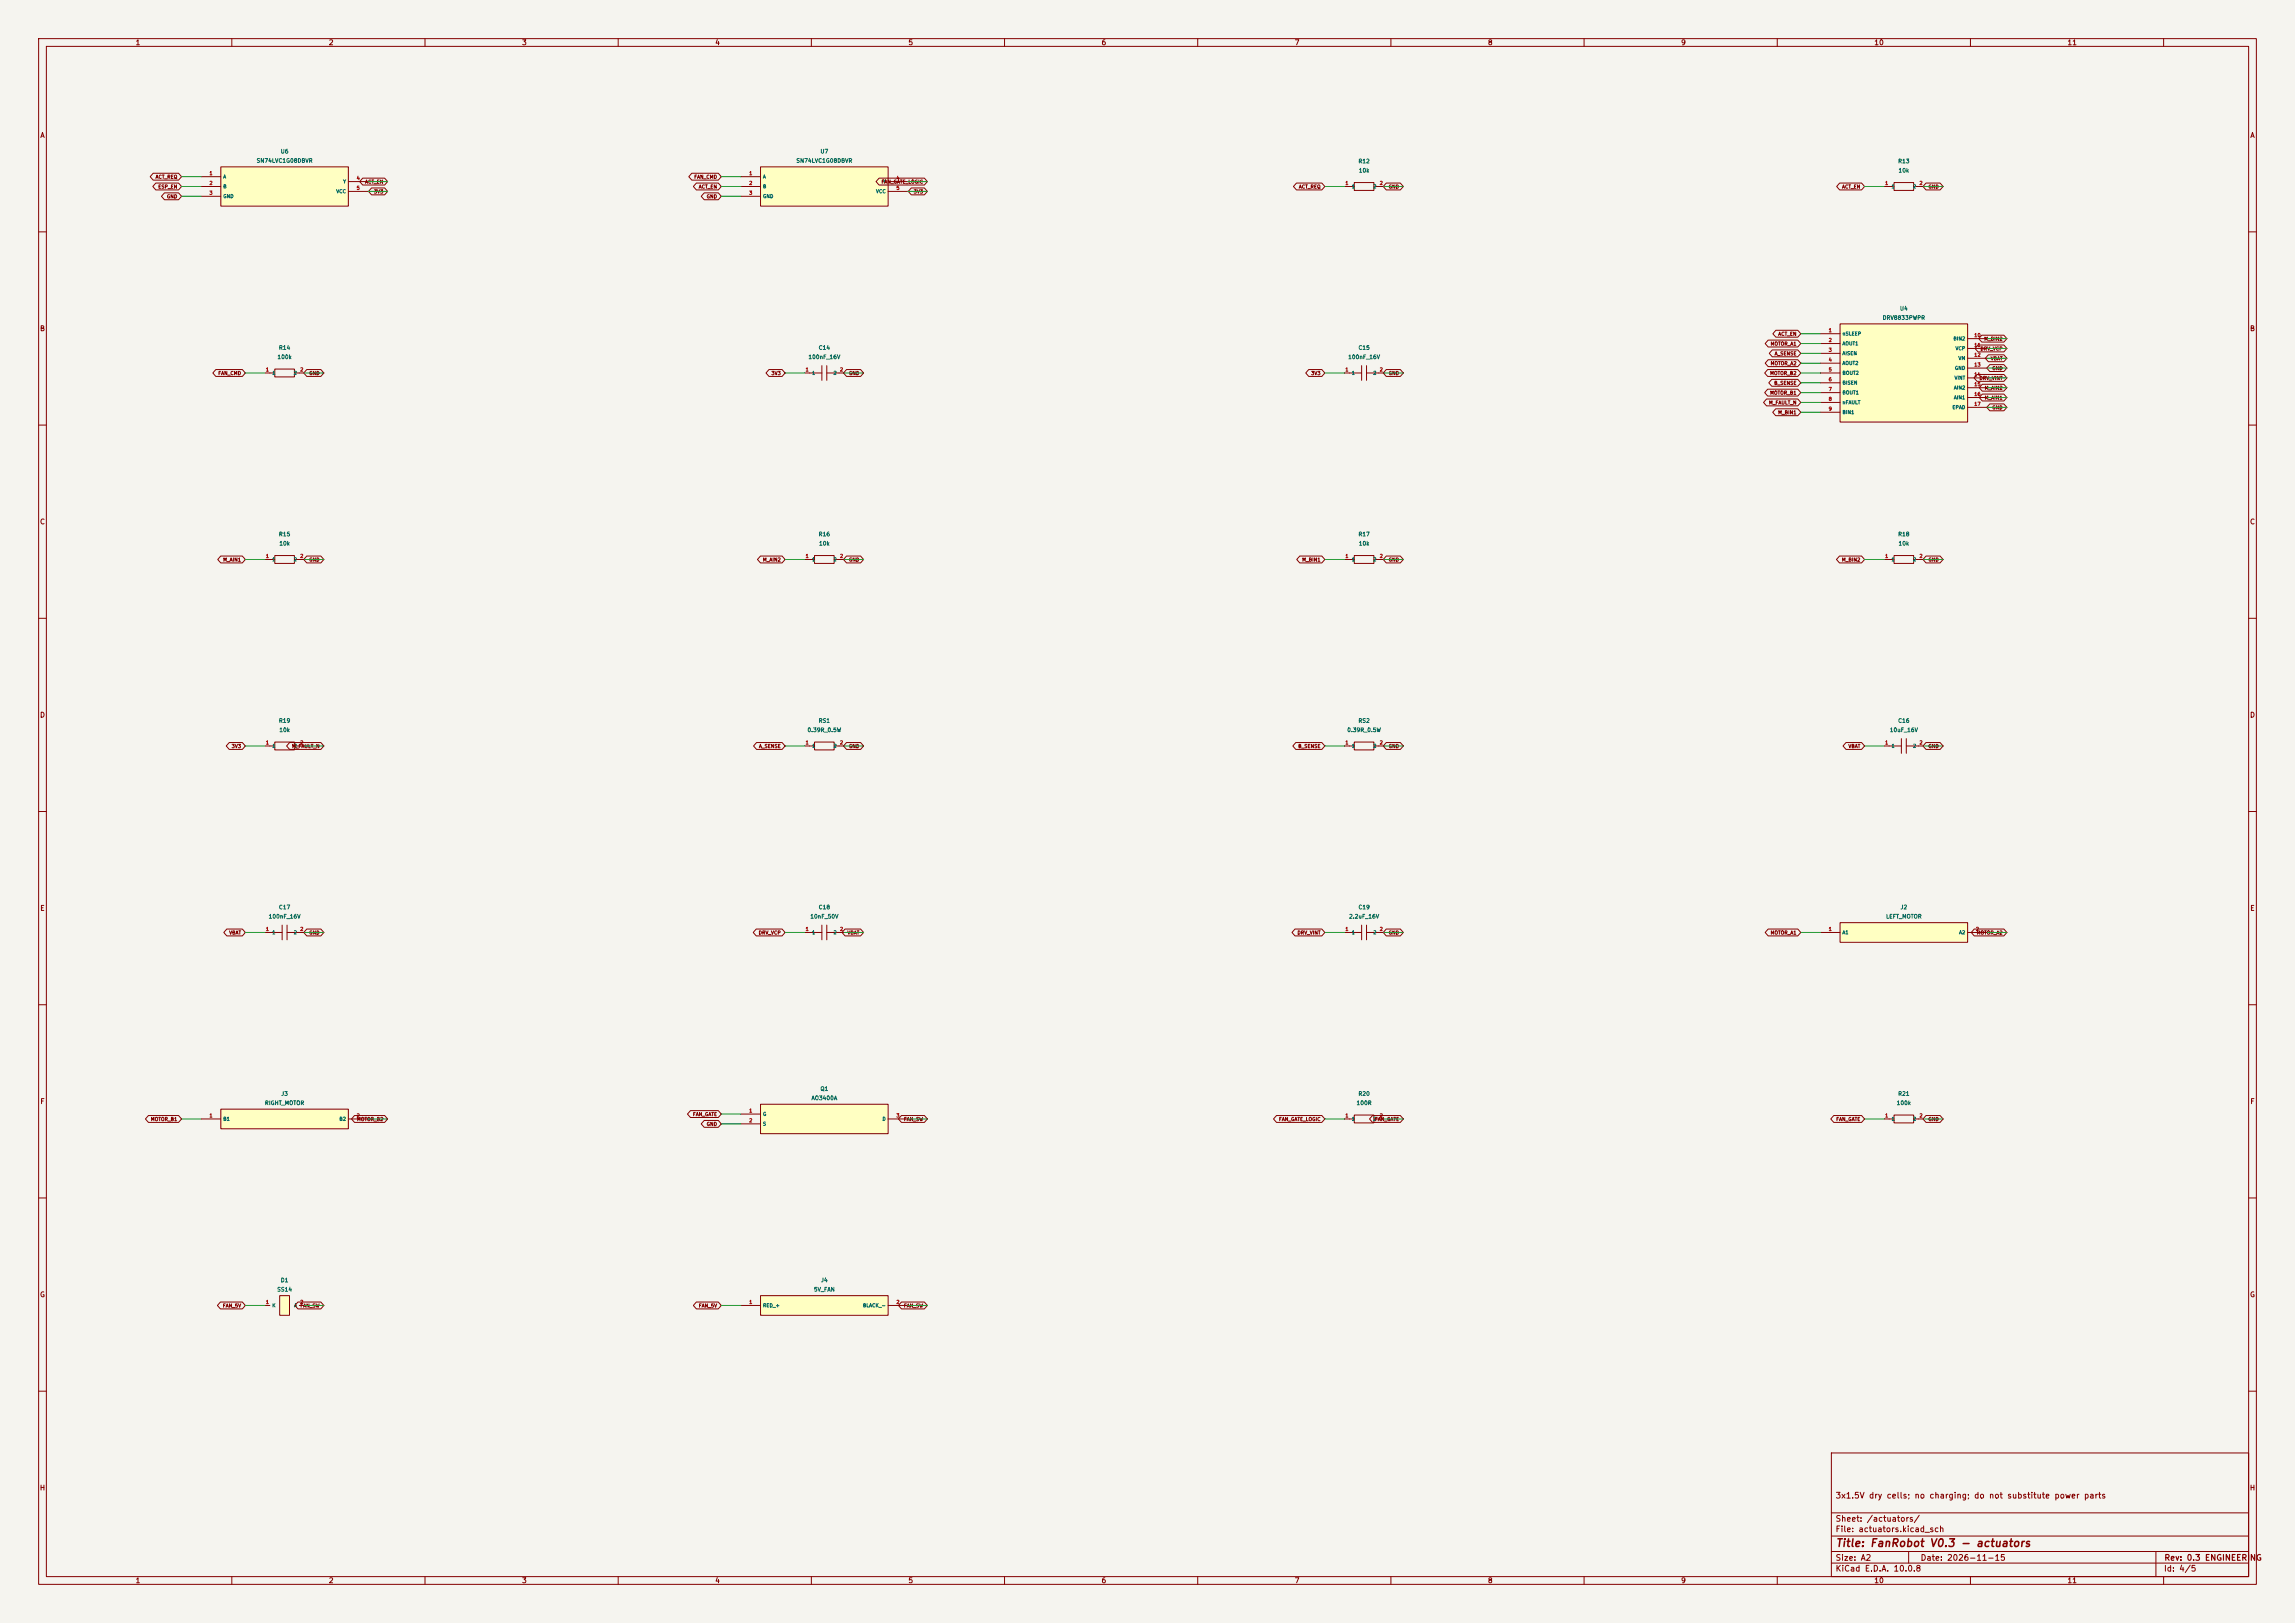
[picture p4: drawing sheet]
<svg xmlns="http://www.w3.org/2000/svg" width="594mm" height="420mm" viewBox="0 0 594 420" stroke-linecap="round" stroke-linejoin="round" font-family="sans-serif">
<defs><g id="words">
<text font-size="2" fill="#840000" x="475" y="400.8">Title: FanRobot V0.3 - actuators</text>
<g font-size="1.5" fill="#840000">
<text x="475" y="388.1">3x1.5V dry cells; no charging; do not substitute power parts</text>
<text x="475" y="394.1">Sheet: /actuators/</text>
<text x="475" y="396.8">File: actuators.kicad_sch</text>
<text x="475" y="407">KiCad E.D.A. 10.0.8</text>
<text x="475" y="404.2">Size: A2</text>
<text x="497" y="404.2">Date: 2026-11-15</text>
<text x="560" y="407">Id: 4/5</text>
<text x="560.1" y="404.2">Rev: 0.3 ENGINEERING</text>
</g>
<g font-size="1.3" fill="#840000">
<text x="35" y="12">1</text>
<text x="85" y="12">2</text>
<text x="135" y="12">3</text>
<text x="185" y="12">4</text>
<text x="235" y="12">5</text>
<text x="285" y="12">6</text>
<text x="335" y="12">7</text>
<text x="385" y="12">8</text>
<text x="435" y="12">9</text>
<text x="485" y="12">10</text>
<text x="535" y="12">11</text>
<text x="10.3" y="36">A</text>
<text x="582.3" y="36">A</text>
<text x="10.2" y="86">B</text>
<text x="582.2" y="86">B</text>
<text x="10.2" y="136">C</text>
<text x="582.2" y="136">C</text>
<text x="10.2" y="186">D</text>
<text x="582.2" y="186">D</text>
<text x="10.3" y="236">E</text>
<text x="582.3" y="236">E</text>
<text x="10.3" y="286">F</text>
<text x="582.3" y="286">F</text>
<text x="10.2" y="336">G</text>
<text x="582.2" y="336">G</text>
<text x="10.2" y="386">H</text>
<text x="582.2" y="386">H</text>
<text x="35" y="410">1</text>
<text x="85" y="410">2</text>
<text x="135" y="410">3</text>
<text x="185" y="410">4</text>
<text x="235" y="410">5</text>
<text x="285" y="410">6</text>
<text x="335" y="410">7</text>
<text x="385" y="410">8</text>
<text x="435" y="410">9</text>
<text x="485" y="410">10</text>
<text x="535" y="410">11</text>
</g>
<g font-size="1" fill="#006464">
<text x="72.5" y="39.9">U6</text>
<text x="212.2" y="39.9">U7</text>
<text x="66.3" y="42.3">SN74LVC1G08DBVR</text>
<text x="206" y="42.3">SN74LVC1G08DBVR</text>
<text x="351.5" y="42.5">R12</text>
<text x="351.6" y="44.9">10k</text>
<text x="491.2" y="42.5">R13</text>
<text x="491.3" y="44.9">10k</text>
<text x="487.2" y="83">DRV8833PWPR</text>
<text x="491.6" y="80.6">U4</text>
<text x="71.7" y="93.1">100k</text>
<text x="72.1" y="90.7">R14</text>
<text x="209.1" y="93.1">100nF_16V</text>
<text x="211.8" y="90.7">C14</text>
<text x="348.8" y="93.1">100nF_16V</text>
<text x="351.5" y="90.7">C15</text>
<text x="72.1" y="139">R15</text>
<text x="72.2" y="141.4">10k</text>
<text x="211.8" y="139">R16</text>
<text x="211.9" y="141.4">10k</text>
<text x="351.5" y="139">R17</text>
<text x="351.6" y="141.4">10k</text>
<text x="491.2" y="139">R18</text>
<text x="491.3" y="141.4">10k</text>
<text x="72.1" y="187.3">R19</text>
<text x="72.2" y="189.7">10k</text>
<text x="208.9" y="189.7">0.39R_0.5W</text>
<text x="211.8" y="187.3">RS1</text>
<text x="348.6" y="189.7">0.39R_0.5W</text>
<text x="351.5" y="187.3">RS2</text>
<text x="489" y="189.7">10uF_16V</text>
<text x="491.2" y="187.3">C16</text>
<text x="69.4" y="237.9">100nF_16V</text>
<text x="72.1" y="235.5">C17</text>
<text x="209.6" y="237.9">10nF_50V</text>
<text x="211.8" y="235.5">C18</text>
<text x="349.1" y="237.9">2.2uF_16V</text>
<text x="351.5" y="235.5">C19</text>
<text x="488" y="237.9">LEFT_MOTOR</text>
<text x="491.8" y="235.5">J2</text>
<text x="68.5" y="286.2">RIGHT_MOTOR</text>
<text x="72.7" y="283.8">J3</text>
<text x="209.9" y="284.9">AO3400A</text>
<text x="212.2" y="282.5">Q1</text>
<text x="351" y="286.2">100R</text>
<text x="351.5" y="283.8">R20</text>
<text x="490.8" y="286.2">100k</text>
<text x="491.2" y="283.8">R21</text>
<text x="71.6" y="334.4">SS14</text>
<text x="72.6" y="332">D1</text>
<text x="210.5" y="334.4">5V_FAN</text>
<text x="212.4" y="332">J4</text>
</g>
<g font-size=".9" fill="#840000">
<text x="40.2" y="46.5">ACT_REQ</text>
<text x="94.4" y="47.7">ACT_EN</text>
<text x="179.6" y="46.5">FAN_CMD</text>
<text x="228" y="47.7">FAN_GATE_LOGIC</text>
<text x="40.8" y="49">ESP_EN</text>
<text x="43.1" y="51.5">GND</text>
<text x="96.7" y="50.3">3V3</text>
<text x="180.8" y="49">ACT_EN</text>
<text x="182.8" y="51.5">GND</text>
<text x="236.4" y="50.3">3V3</text>
<text x="336.1" y="49">ACT_REQ</text>
<text x="359.3" y="49">GND</text>
<text x="476.7" y="49">ACT_EN</text>
<text x="499" y="49">GND</text>
<text x="458.2" y="89.6">MOTOR_A1</text>
<text x="460.2" y="87.1">ACT_EN</text>
<text x="513.5" y="88.4">M_BIN2</text>
<text x="458.2" y="94.7">MOTOR_A2</text>
<text x="459.2" y="92.2">A_SENSE</text>
<text x="512.5" y="90.9">DRV_VCP</text>
<text x="515.2" y="93.4">VBAT</text>
<text x="515.5" y="96">GND</text>
<text x="56.4" y="97.3">FAN_CMD</text>
<text x="79.9" y="97.3">GND</text>
<text x="199.6" y="97.3">3V3</text>
<text x="219.6" y="97.3">GND</text>
<text x="339.3" y="97.3">3V3</text>
<text x="359.3" y="97.3">GND</text>
<text x="458" y="97.3">MOTOR_B2</text>
<text x="459.1" y="99.8">B_SENSE</text>
<text x="512.2" y="98.5">DRV_VINT</text>
<text x="513.6" y="101.1">M_AIN2</text>
<text x="457.7" y="104.9">M_FAULT_N</text>
<text x="458" y="102.3">MOTOR_B1</text>
<text x="460.1" y="107.4">M_BIN1</text>
<text x="513.6" y="103.6">M_AIN1</text>
<text x="515.5" y="106.1">GND</text>
<text x="57.7" y="145.5">M_AIN1</text>
<text x="79.9" y="145.5">GND</text>
<text x="197.4" y="145.5">M_AIN2</text>
<text x="219.6" y="145.5">GND</text>
<text x="336.9" y="145.5">M_BIN1</text>
<text x="359.3" y="145.5">GND</text>
<text x="476.6" y="145.5">M_BIN2</text>
<text x="499" y="145.5">GND</text>
<text x="59.9" y="193.8">3V3</text>
<text x="75.5" y="193.8">M_FAULT_N</text>
<text x="196.3" y="193.8">A_SENSE</text>
<text x="219.6" y="193.8">GND</text>
<text x="335.9" y="193.8">B_SENSE</text>
<text x="359.3" y="193.8">GND</text>
<text x="478.3" y="193.8">VBAT</text>
<text x="499" y="193.8">GND</text>
<text x="59.2" y="242">VBAT</text>
<text x="79.9" y="242">GND</text>
<text x="196.3" y="242">DRV_VCP</text>
<text x="219.2" y="242">VBAT</text>
<text x="335.7" y="242">DRV_VINT</text>
<text x="359.3" y="242">GND</text>
<text x="458.2" y="242">MOTOR_A1</text>
<text x="511.5" y="242">MOTOR_A2</text>
<text x="38.9" y="290.3">MOTOR_B1</text>
<text x="92.3" y="290.3">MOTOR_B2</text>
<text x="179.2" y="289">FAN_GATE</text>
<text x="182.8" y="291.6">GND</text>
<text x="233.8" y="290.3">FAN_SW</text>
<text x="330.9" y="290.3">FAN_GATE_LOGIC</text>
<text x="355.8" y="290.3">FAN_GATE</text>
<text x="475.1" y="290.3">FAN_GATE</text>
<text x="499" y="290.3">GND</text>
<text x="57.6" y="338.6">FAN_5V</text>
<text x="77.6" y="338.6">FAN_SW</text>
<text x="180.8" y="338.6">FAN_5V</text>
<text x="233.8" y="338.6">FAN_SW</text>
</g>
<g font-size=".9" fill="#a90000">
<text x="54.1" y="45.5">1</text>
<text x="92.2" y="46.8">4</text>
<text x="193.8" y="45.5">1</text>
<text x="231.9" y="46.8">4</text>
<text x="54.1" y="48.1">2</text>
<text x="54.1" y="50.6">3</text>
<text x="92.2" y="49.3">5</text>
<text x="193.8" y="48.1">2</text>
<text x="193.8" y="50.6">3</text>
<text x="231.9" y="49.3">5</text>
<text x="348.1" y="48.1">1</text>
<text x="357" y="48.1">2</text>
<text x="487.8" y="48.1">1</text>
<text x="496.7" y="48.1">2</text>
<text x="473.2" y="86.2">1</text>
<text x="473.2" y="88.7">2</text>
<text x="510.9" y="87.4">10</text>
<text x="510.9" y="90">11</text>
<text x="473.2" y="91.2">3</text>
<text x="473.2" y="93.8">4</text>
<text x="510.9" y="92.5">12</text>
<text x="510.9" y="95">13</text>
<text x="68.7" y="96.3">1</text>
<text x="77.6" y="96.3">2</text>
<text x="208.4" y="96.3">1</text>
<text x="217.3" y="96.3">2</text>
<text x="348.1" y="96.3">1</text>
<text x="357" y="96.3">2</text>
<text x="473.2" y="96.3">5</text>
<text x="473.2" y="98.9">6</text>
<text x="473.2" y="101.4">7</text>
<text x="510.9" y="97.6">14</text>
<text x="510.9" y="100.1">15</text>
<text x="473.2" y="103.9">8</text>
<text x="473.2" y="106.5">9</text>
<text x="510.9" y="102.7">16</text>
<text x="510.9" y="105.2">17</text>
<text x="68.7" y="144.6">1</text>
<text x="77.6" y="144.6">2</text>
<text x="208.4" y="144.6">1</text>
<text x="217.3" y="144.6">2</text>
<text x="348.1" y="144.6">1</text>
<text x="357" y="144.6">2</text>
<text x="487.8" y="144.6">1</text>
<text x="496.7" y="144.6">2</text>
<text x="68.7" y="192.8">1</text>
<text x="77.6" y="192.8">2</text>
<text x="208.4" y="192.8">1</text>
<text x="217.3" y="192.8">2</text>
<text x="348.1" y="192.8">1</text>
<text x="357" y="192.8">2</text>
<text x="487.8" y="192.8">1</text>
<text x="496.7" y="192.8">2</text>
<text x="68.7" y="241.1">1</text>
<text x="77.6" y="241.1">2</text>
<text x="208.4" y="241.1">1</text>
<text x="217.3" y="241.1">2</text>
<text x="348.1" y="241.1">1</text>
<text x="357" y="241.1">2</text>
<text x="473.2" y="241.1">1</text>
<text x="511.3" y="241.1">2</text>
<text x="54.1" y="289.4">1</text>
<text x="92.2" y="289.4">2</text>
<text x="193.8" y="288.1">1</text>
<text x="193.8" y="290.6">2</text>
<text x="231.9" y="289.4">3</text>
<text x="348.1" y="289.4">1</text>
<text x="357" y="289.4">2</text>
<text x="487.8" y="289.4">1</text>
<text x="496.7" y="289.4">2</text>
<text x="68.7" y="337.6">1</text>
<text x="77.6" y="337.6">2</text>
<text x="193.8" y="337.6">1</text>
<text x="231.9" y="337.6">2</text>
</g>
<g font-size=".9" fill="#006464">
<text x="57.7" y="46.4">A</text>
<text x="88.7" y="47.7">Y</text>
<text x="197.4" y="46.4">A</text>
<text x="228.4" y="47.7">Y</text>
<text x="57.7" y="48.9">B</text>
<text x="57.7" y="51.5">GND</text>
<text x="86.9" y="50.2">VCC</text>
<text x="197.4" y="48.9">B</text>
<text x="197.4" y="51.5">GND</text>
<text x="226.6" y="50.2">VCC</text>
<text x="349.8" y="48.9">1</text>
<text x="355.3" y="48.9">2</text>
<text x="489.5" y="48.9">1</text>
<text x="495" y="48.9">2</text>
<text x="476.8" y="87">nSLEEP</text>
<text x="476.8" y="89.6">AOUT1</text>
<text x="505.5" y="88.3">BIN2</text>
<text x="476.8" y="92.1">AISEN</text>
<text x="476.8" y="94.7">AOUT2</text>
<text x="505.9" y="95.9">GND</text>
<text x="506" y="90.8">VCP</text>
<text x="506.8" y="93.4">VM</text>
<text x="70.4" y="97.2">1</text>
<text x="75.9" y="97.2">2</text>
<text x="210.1" y="97.2">1</text>
<text x="215.6" y="97.2">2</text>
<text x="349.8" y="97.2">1</text>
<text x="355.3" y="97.2">2</text>
<text x="476.8" y="97.2">BOUT2</text>
<text x="476.8" y="99.7">BISEN</text>
<text x="505.6" y="101">AIN2</text>
<text x="505.8" y="98.5">VINT</text>
<text x="476.8" y="102.3">BOUT1</text>
<text x="476.8" y="104.8">nFAULT</text>
<text x="476.8" y="107.4">BIN1</text>
<text x="505.2" y="106.1">EPAD</text>
<text x="505.6" y="103.5">AIN1</text>
<text x="70.4" y="145.5">1</text>
<text x="75.9" y="145.5">2</text>
<text x="210.1" y="145.5">1</text>
<text x="215.6" y="145.5">2</text>
<text x="349.8" y="145.5">1</text>
<text x="355.3" y="145.5">2</text>
<text x="489.5" y="145.5">1</text>
<text x="495" y="145.5">2</text>
<text x="70.4" y="193.7">1</text>
<text x="75.9" y="193.7">2</text>
<text x="210.1" y="193.7">1</text>
<text x="215.6" y="193.7">2</text>
<text x="349.8" y="193.7">1</text>
<text x="355.3" y="193.7">2</text>
<text x="489.5" y="193.7">1</text>
<text x="495" y="193.7">2</text>
<text x="70.4" y="242">1</text>
<text x="75.9" y="242">2</text>
<text x="210.1" y="242">1</text>
<text x="215.6" y="242">2</text>
<text x="349.8" y="242">1</text>
<text x="355.3" y="242">2</text>
<text x="476.8" y="242">A1</text>
<text x="507" y="242">A2</text>
<text x="57.7" y="290.2">B1</text>
<text x="87.7" y="290.2">B2</text>
<text x="197.4" y="289">G</text>
<text x="197.4" y="291.5">S</text>
<text x="228.3" y="290.2">D</text>
<text x="349.8" y="290.2">1</text>
<text x="355.3" y="290.2">2</text>
<text x="489.5" y="290.2">1</text>
<text x="495" y="290.2">2</text>
<text x="70.4" y="338.5">K</text>
<text x="76" y="338.5">A</text>
<text x="197.4" y="338.5">RED_+</text>
<text x="223.2" y="338.5">BLACK_-</text>
</g>
</g></defs>
<path d="M0 0h594v420h-594z" fill="#f5f4ef" stroke="#f5f4ef" stroke-width=".26"/>
<g fill="none" stroke="#840000" stroke-width=".26">
<path d="M10 10h574v400h-574zM12 12h570v396h-570zM60 10v2M110 10v2M160 10v2M210 10v2M260 10v2M310 10v2M360 10v2M410 10v2M460 10v2M510 10v2"/>
<path d="M560 10v2M348 48.3h2.5M350.5 47.2h5.1v2.1h-5.1zM355.6 48.3h2.5M10 60h2M582 60h2M10 110h2M582 110h2M208.3 144.8h2.5M210.8 143.8h5.1v2h-5.1zM215.9 144.8h2.5M348 144.8h2.5"/>
<path d="M350.5 143.8h5.1v2h-5.1zM355.6 144.8h2.5M10 160h2M582 160h2M10 210h2M582 210h2M10 260h2M582 260h2M10 310h2M582 310h2M10 360h2M474 376h108v32h-108z"/>
<path d="M582 360h2M474 397.5h108M474 391.5h108M60 408v2M110 408v2M160 408v2M210 408v2M260 408v2M310 408v2M360 408v2M410 408v2M460 408v2"/>
<path d="M474 404.5h108M474 401.5h108M494 401.5v3M510 408v2M558 401.5v6.5M560 408v2"/>
</g>
<path d="M196.8 43.2h33.1v10.1h-33.1z" fill="#ffffc2"/>
<path d="M191.8 45.7h5M191.8 48.3h5M191.8 50.8h5M196.8 43.2h33.1v10.1h-33.1zM229.9 47h5M229.9 49.5h5M208.3 193h2.5M210.8 192h5.1v2.1h-5.1zM215.9 193h2.5" fill="none" stroke="#840000" stroke-width=".26"/>
<path d="M476.2 238.8h33.1v5h-33.1z" fill="#ffffc2"/>
<path d="M487.7 144.8h2.5M490.2 143.8h5.1v2h-5.1zM495.3 144.8h2.5M487.7 193h4.4M492.1 191.1v3.8M493.4 193h4.4M493.4 191.1v3.8M476.2 238.8h33.1v5h-33.1zM471.2 241.3h5M509.3 241.3h5" fill="none" stroke="#840000" stroke-width=".26"/>
<path d="M72.4 335.3h2.5v5.1h-2.5z" fill="#ffffc2"/>
<path d="M212.7 239.4v3.8M214 239.4v3.8M208.3 241.3h4.4M214 241.3h4.4M68.6 337.8h1.2M72.4 335.3h2.5v5.1h-2.5zM77.5 337.8h1.2" fill="none" stroke="#840000" stroke-width=".26"/>
<path d="M57.1 287h33.1v5.1h-33.1z" fill="#ffffc2"/>
<g fill="none" stroke="#840000" stroke-width=".26">
<path d="M68.6 144.8h2.5M71.1 143.8h5.1v2h-5.1zM76.2 144.8h2.5M68.6 193h2.5M71.1 192h5.1v2.1h-5.1zM76.2 193h2.5M73 239.4v3.8M74.3 239.4v3.8M68.6 241.3h4.4M74.3 241.3h4.4M52.1 289.6h5M57.1 287h33.1v5.1h-33.1z"/>
<path d="M90.2 289.6h5"/>
</g>
<path d="M196.8 285.8h33.1v7.6h-33.1z" fill="#ffffc2"/>
<path d="M68.6 96.5h2.5M71.1 95.5h5.1v2h-5.1zM76.2 96.5h2.5M191.8 288.3h5M191.8 290.8h5M196.8 285.8h33.1v7.6h-33.1zM229.9 289.6h5" fill="none" stroke="#840000" stroke-width=".26"/>
<path d="M57.1 43.2h33.1v10.1h-33.1z" fill="#ffffc2"/>
<path d="M52.1 45.7h5M52.1 48.3h5M52.1 50.8h5M57.1 43.2h33.1v10.1h-33.1zM90.2 47h5M90.2 49.5h5M208.3 96.5h4.4M212.7 94.6v3.8M214 96.5h4.4M214 94.6v3.8" fill="none" stroke="#840000" stroke-width=".26"/>
<path d="M476.2 83.8h33.1v25.4h-33.1z" fill="#ffffc2"/>
<g fill="none" stroke="#840000" stroke-width=".26">
<path d="M487.7 48.3h2.5M490.2 47.2h5.1v2.1h-5.1zM495.3 48.3h2.5M348 96.5h4.4M352.4 94.6v3.8M353.7 96.5h4.4M353.7 94.6v3.8M471.2 86.4h5M471.2 88.9h5M471.2 91.4h5M471.2 94h5M471.2 96.5h5"/>
<path d="M471.2 99.1h5M476.2 83.8h33.1v25.4h-33.1zM509.3 87.6h5M509.3 90.2h5M509.3 92.7h5M509.3 95.3h5M509.3 97.8h5M471.2 101.6h5M471.2 104.1h5M471.2 106.7h5M509.3 100.3h5M509.3 102.9h5"/>
<path d="M509.3 105.4h5"/>
</g>
<path d="M196.8 335.3h33.1v5.1h-33.1z" fill="#ffffc2"/>
<g fill="none" stroke="#840000" stroke-width=".26">
<path d="M39.6 44.8h6.6l.8 .9-.8 .9h-6.6l-.7-.9zM40.3 47.4h5.9l.8 .9-.8 .8h-5.9l-.8-.8zM42.6 49.9h3.6l.8 .9-.8 .9h-3.6l-.8-.9zM93.9 46.1h5.7l.7 .9-.7 .9h-5.7l-.8-.9zM96.2 48.6h3.4l.7 .9-.7 .9h-3.4l-.8-.9zM179.1 44.8h6.8l.8 .9-.8 .9h-6.8l-.8-.9zM180.2 47.4h5.7l.8 .9-.8 .8h-5.7l-.7-.8zM182.3 49.9h3.6l.8 .9-.8 .9h-3.6l-.8-.9zM227.5 46.1h11.8l.7 .9-.7 .9h-11.8l-.8-.9zM235.9 48.6h3.4l.7 .9-.7 .9h-3.4l-.8-.9zM335.6 47.4h6.5l.8 .9-.8 .8h-6.5l-.8-.8zM358.8 47.4h3.6l.8 .9-.8 .8h-3.6l-.8-.8z"/>
<path d="M476.1 47.4h5.7l.8 .9-.8 .8h-5.7l-.7-.8zM498.5 47.4h3.6l.8 .9-.8 .8h-3.6l-.8-.8zM55.9 95.6h6.8l.8 .9-.8 .9h-6.8l-.8-.9zM79.4 95.6h3.6l.8 .9-.8 .9h-3.6l-.8-.9zM199 95.6h3.4l.8 .9-.8 .9h-3.4l-.7-.9zM219.1 95.6h3.6l.8 .9-.8 .9h-3.6l-.8-.9zM338.7 95.6h3.4l.8 .9-.8 .9h-3.4l-.7-.9zM358.8 95.6h3.6l.8 .9-.8 .9h-3.6l-.8-.9zM457.5 95.6h7.8l.8 .9-.8 .9h-7.8l-.8-.9zM457.6 93.1h7.7l.8 .9-.8 .9h-7.7l-.7-.9zM457.6 88h7.7l.8 .9-.8 .9h-7.7l-.7-.9zM458.6 98.2h6.7l.8 .9-.8 .8h-6.7l-.8-.8z"/>
<path d="M458.7 90.6h6.6l.8 .8-.8 .9h-6.6l-.8-.9zM459.6 85.5h5.7l.8 .9-.8 .8h-5.7l-.7-.8zM511.7 96.9h7l.7 .9-.7 .9h-7l-.8-.9zM512 89.3h6.7l.7 .9-.7 .9h-6.7l-.8-.9zM512.9 86.7h5.8l.7 .9-.7 .9h-5.8l-.7-.9zM513.1 99.4h5.6l.7 .9-.7 .9h-5.6l-.8-.9zM514.6 91.8h4.1l.7 .9-.7 .9h-4.1l-.7-.9zM515 94.4h3.7l.7 .9-.7 .8h-3.7l-.8-.8zM457.2 103.3h8.1l.8 .8-.8 .9h-8.1l-.8-.9zM457.5 100.7h7.8l.8 .9-.8 .9h-7.8l-.8-.9zM459.6 105.8h5.7l.8 .9-.8 .9h-5.7l-.8-.9zM513.1 102h5.6l.7 .9-.7 .9h-5.6l-.8-.9z"/>
<path d="M515 104.5h3.7l.7 .9-.7 .9h-3.7l-.8-.9zM57.1 143.9h5.6l.8 .9-.8 .9h-5.6l-.7-.9zM79.4 143.9h3.6l.8 .9-.8 .9h-3.6l-.8-.9zM196.8 143.9h5.6l.8 .9-.8 .9h-5.6l-.7-.9zM219.1 143.9h3.6l.8 .9-.8 .9h-3.6l-.8-.9zM336.4 143.9h5.7l.8 .9-.8 .9h-5.7l-.8-.9zM358.8 143.9h3.6l.8 .9-.8 .9h-3.6l-.8-.9zM476.1 143.9h5.7l.8 .9-.8 .9h-5.7l-.8-.9zM498.5 143.9h3.6l.8 .9-.8 .9h-3.6l-.8-.9zM59.3 192.2h3.4l.8 .8-.8 .9h-3.4l-.7-.9zM75 192.2h8l.8 .8-.8 .9h-8l-.8-.9zM195.8 192.2h6.6l.8 .8-.8 .9h-6.6l-.8-.9z"/>
<path d="M219.1 192.2h3.6l.8 .8-.8 .9h-3.6l-.8-.9zM335.4 192.2h6.7l.8 .8-.8 .9h-6.7l-.8-.9zM348 193h2.5M350.5 192h5.1v2.1h-5.1zM355.6 193h2.5M358.8 192.2h3.6l.8 .8-.8 .9h-3.6l-.8-.9zM477.8 192.2h4l.8 .8-.8 .9h-4l-.8-.9zM498.5 192.2h3.6l.8 .8-.8 .9h-3.6l-.8-.9zM352.4 239.4v3.8M353.7 239.4v3.8M58.7 240.4h4l.8 .9-.8 .9h-4l-.8-.9zM79.4 240.4h3.6l.8 .9-.8 .9h-3.6l-.8-.9z"/>
<path d="M195.7 240.4h6.7l.8 .9-.8 .9h-6.7l-.7-.9zM218.7 240.4h4l.8 .9-.8 .9h-4l-.8-.9zM335.2 240.4h6.9l.8 .9-.8 .9h-6.9l-.8-.9zM348 241.3h4.4M353.7 241.3h4.4M358.8 240.4h3.6l.8 .9-.8 .9h-3.6l-.8-.9zM457.6 240.4h7.7l.8 .9-.8 .9h-7.7l-.7-.9zM511 240.4h7.7l.7 .9-.7 .9h-7.7l-.8-.9zM38.4 288.7h7.8l.8 .9-.8 .8h-7.8l-.8-.8zM91.8 288.7h7.8l.7 .9-.7 .8h-7.8l-.8-.8zM178.7 287.4h7.2l.8 .9-.8 .9h-7.2l-.8-.9zM182.3 289.9h3.6l.8 .9-.8 .9h-3.6l-.8-.9z"/>
<path d="M233.3 288.7h6l.7 .9-.7 .8h-6l-.8-.8zM330.4 288.7h11.7l.8 .9-.8 .8h-11.7l-.8-.8zM348 289.6h2.5M350.5 288.5h5.1v2.1h-5.1zM355.2 288.7h7.2l.8 .9-.8 .8h-7.2l-.7-.8zM355.6 289.6h2.5M474.6 288.7h7.2l.8 .9-.8 .8h-7.2l-.8-.8zM487.7 289.6h2.5M490.2 288.5h5.1v2.1h-5.1zM495.3 289.6h2.5M498.5 288.7h3.6l.8 .9-.8 .8h-3.6l-.8-.8zM57 336.9h5.7l.8 .9-.8 .9h-5.7l-.7-.9z"/>
<path d="M77.1 336.9h5.9l.8 .9-.8 .9h-5.9l-.8-.9zM180.2 336.9h5.7l.8 .9-.8 .9h-5.7l-.7-.9zM191.8 337.8h5M196.8 335.3h33.1v5.1h-33.1zM229.9 337.8h5M233.3 336.9h6l.7 .9-.7 .9h-6l-.8-.9z"/>
</g>
<g fill="none" stroke="#009600" stroke-width=".26">
<path d="M47 48.3h5.1M47 50.8h5.1M47 45.7h5.1M95.2 47h5.1M95.2 49.5h5.1M186.7 48.3h5.1M186.7 50.8h5.1M186.7 45.7h5.1M234.9 47h5.1M234.9 49.5h5.1M342.9 48.3h5.1M358.1 48.3h5.1"/>
<path d="M482.6 48.3h5.1M497.8 48.3h5.1M63.5 96.5h5.1M78.7 96.5h5.1M203.2 96.5h5.1M218.4 96.5h5.1M342.9 96.5h5.1M358.1 96.5h5.1M466.1 96.5h5.1M466.1 91.4h5.1M466.1 94h5.1M466.1 99.1h5.1"/>
<path d="M466.1 88.9h5.1M466.1 86.4h5.1M514.3 95.3h5.1M514.3 92.7h5.1M514.3 97.8h5.1M514.3 90.2h5.1M514.3 87.6h5.1M466.1 101.6h5.1M466.1 106.7h5.1M466.1 104.1h5.1M514.3 102.9h5.1M514.3 100.3h5.1"/>
<path d="M514.3 105.4h5.1M63.5 144.8h5.1M78.7 144.8h5.1M203.2 144.8h5.1M218.4 144.8h5.1M342.9 144.8h5.1M358.1 144.8h5.1M482.6 144.8h5.1M497.8 144.8h5.1M63.5 193h5.1M78.7 193h5.1M203.2 193h5.1"/>
<path d="M218.4 193h5.1M342.9 193h5.1M358.1 193h5.1M482.6 193h5.1M497.8 193h5.1M63.5 241.3h5.1M78.7 241.3h5.1M203.2 241.3h5.1M218.4 241.3h5.1M342.9 241.3h5.1M358.1 241.3h5.1M466.1 241.3h5.1"/>
<path d="M514.3 241.3h5.1M47 289.6h5.1M95.2 289.6h5.1M186.7 288.3h5.1M186.7 290.8h5.1M234.9 289.6h5.1M342.9 289.6h5.1M358.1 289.6h5.1M482.6 289.6h5.1M497.8 289.6h5.1M63.5 337.8h5.1M78.7 337.8h5.1"/>
<path d="M186.7 337.8h5.1M234.9 337.8h5.1"/>
</g>
<use href="#words"/>
</svg>
